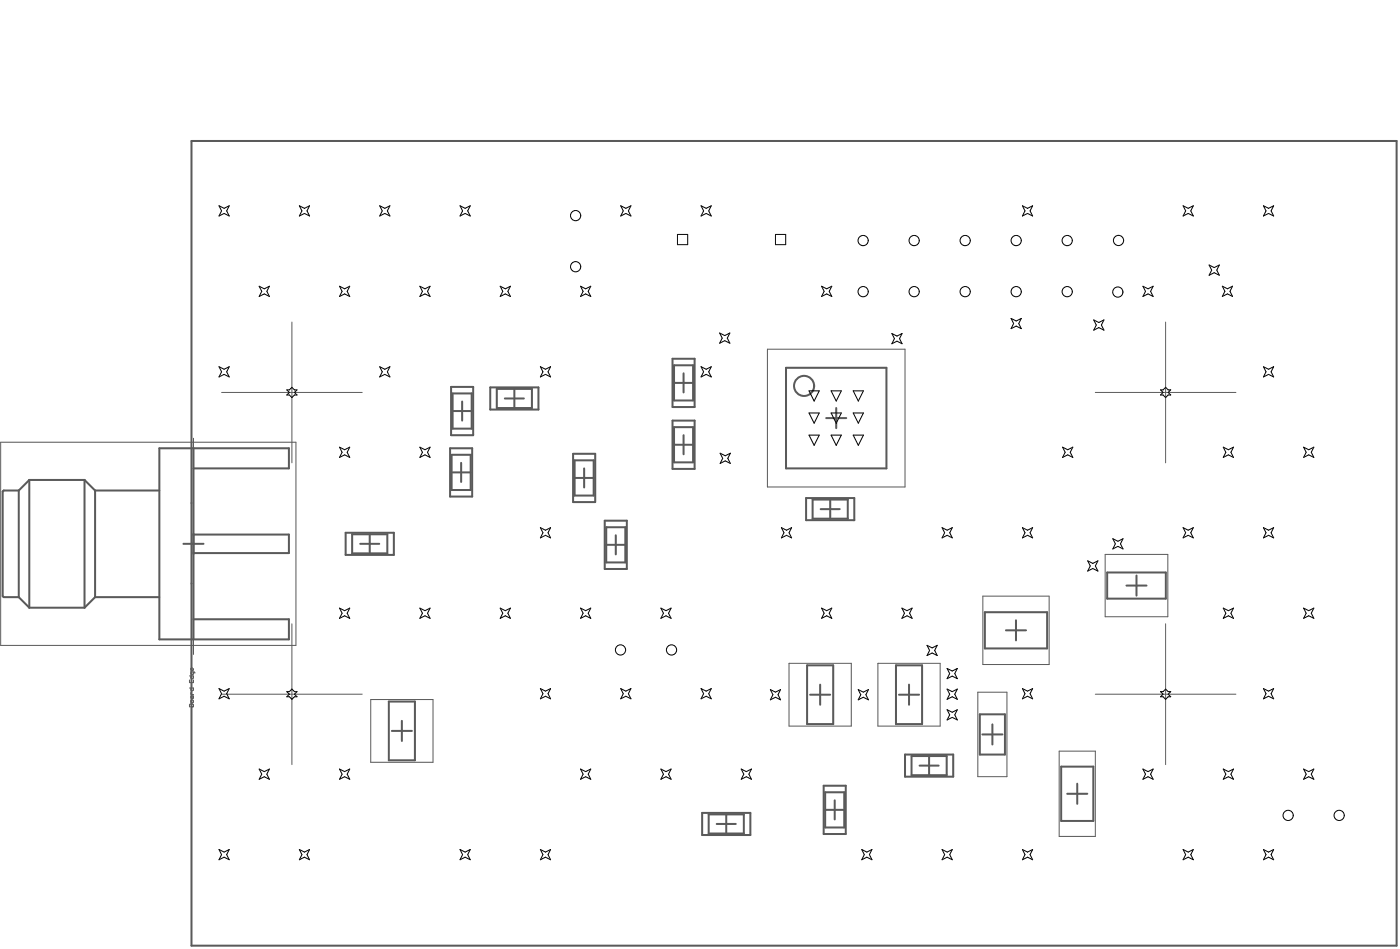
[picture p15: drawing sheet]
<svg xmlns="http://www.w3.org/2000/svg" width="232mm" height="157mm" viewBox="0 0 232 157" stroke-linecap="round" stroke-linejoin="round" font-family="sans-serif">
<g fill="none" stroke="#5a5a5a" stroke-width=".33">
<path d="M31.7 23.3h199.5v133.1h-199.5zM111.3 59.3h3.7v8h-3.7zM4.9 79.4l-1.8 1.7M4.9 79.4v21.1M4.9 79.4h9.1M14 79.4l1.7 1.7M14 79.4v21.1M32 74.2v31.6M32 77.5h15.8v-3.3h-21.4v31.6h21.4v-3.4h-15.8M74.5 74.2h3.7v7.9h-3.7zM74.7 64h3.6v8h-3.6zM74.8 78.1h3.1"/>
<path d="M74.8 75.2h3.1v5.9h-3.1zM74.9 68h3.2M74.9 65.1h3.2v5.8h-3.2zM76.3 76.6v3.1M76.5 66.4v3.2M81.2 64.1h7.9v3.6h-7.9zM82.2 64.3h5.9v3.2h-5.9zM83.6 65.9h3.1M85.2 64.3v3.2M94.9 75.1h3.6v8h-3.6zM95.1 79.1h3.2M95.1 76.2h3.2v5.8h-3.2z"/>
<path d="M96.7 77.5v3.1M111.3 69.6h3.7v8h-3.7zM111.6 63.3h3.1M111.6 73.6h3.1M111.6 70.7h3.1v5.8h-3.1zM111.6 60.4h3.1v5.9h-3.1zM113.2 61.8v3.1M113.2 72v3.2M130.1 60.8h16.7v16.7h-16.7zM136.8 69.2h3.3M138.4 67.5v3.3M3.1 81.1h-2.5l-.2 .2v17.3l.2 .2h2.5"/>
<path d="M3.1 98.8l1.8 1.7M3.1 81.1v17.7M15.7 98.8l-1.7 1.7M15.7 81.1v17.7M15.7 98.8h10.7M15.7 81.1h10.7M30.4 90h3.3M32 88.4h15.8v3.1h-15.8M57.2 88.1h8v3.7h-8zM58.3 88.4h5.8v3.1h-5.8zM59.6 90h3.2M61.2 88.4v3.1"/>
<path d="M100.1 86.1h3.7v8h-3.7zM100.4 90.1h3.1M100.4 87.2h3.1v5.8h-3.1zM101.9 88.5v3.2M133.5 82.4h7.9v3.7h-7.9zM134.5 82.6h5.9v3.2h-5.9zM135.9 84.2h3.1M137.4 82.6v3.2M183.3 94.7h9.7v4.3h-9.7zM186.5 96.9h3.3M188.2 95.2v3.3M4.9 100.5h9.1"/>
<path d="M64.4 116.1h4.3v9.7h-4.3zM66.5 119.2v3.4M133.6 110.1h4.3v9.7h-4.3zM134.1 114.9h3.3M135.8 113.3v3.3M148.3 110.1h4.4v9.7h-4.4zM148.8 114.9h3.4M150.5 113.3v3.3M162.2 118.2h4.2v6.6h-4.2zM163 101.3h10.4v6h-10.4zM164.3 119.8v3.4M166.5 104.3h3.4"/>
<path d="M168.2 102.6v3.3M64.9 120.9h3.3M116.2 134.5h8v3.6h-8zM117.3 134.7h5.8v3.2h-5.8zM118.7 136.3h3.1M120.2 134.7v3.2M136.4 130h3.6v8h-3.6zM136.6 134h3.2M136.6 131.1h3.2v5.8h-3.2zM138.2 132.4v3.2M149.8 124.8h8v3.7h-8zM150.9 125.1h5.8v3.1h-5.8z"/>
<path d="M152.2 126.7h3.2M153.8 125.1v3.1M162.6 121.5h3.4M175.7 126.8h5.3v9h-5.3zM176.7 131.3h3.3M178.3 129.6v3.4"/>
<circle cx="133.1" cy="63.8" r="1.66"/>
</g>
<g fill="none" stroke="#5a5a5a" stroke-width=".17">
<path d="M48.3 53.3v23.3M127.1 57.8h22.7v22.8h-22.7zM193 53.3v23.3M.1 73.2h48.9v33.6h-48.9zM32 72.5v35.8M36.7 64.9h23.3M181.3 64.9h23.3M162.7 98.6h11v11.3h-11zM183 91.7h10.3v10.3h-10.3zM31.4 111.8h.6l-.1 .5-.3-.2v-.3M31.4 112.5v.4h.6v-.4M31.4 113.8h.6v.3l-.3 .2-.1-.5"/>
<path d="M31.5 116.5l.2 .1 .2-.1 .1 .4h-.6zM31.6 114.6l.2 .3M31.6 114.9h.4M31.7 116.9h.1M31.7 115.8l.3 .1-.1 .4-.3-.2zM31.7 112.7v.2M31.7 116.6v.3M31.8 115.1v.4l.1 .1 .1-.1v-.4h-.3l-.1 .4M32 110.6l-.1 .3h-.2l-.1-.3 .2-.1v.4M32 111.2l-.1 .4-.3-.1v-.3h.5l.2 .2M36.7 114.8h23.3M48.3 103.2v23.3"/>
<path d="M61.4 115.7h10.3v10.4h-10.3zM130.6 109.7h10.3v10.4h-10.3zM145.3 109.7h10.3v10.4h-10.3zM161.9 114.5h4.8v14h-4.8zM181.3 114.8h23.3M193 103.2v23.3M175.3 124.3h6v14.1h-6z"/>
</g>
<g fill="none" stroke="#000" stroke-width=".17">
<path d="M36.3 34l.8 .5 .8-.5-.4 .9 .4 .8-.8-.4-.8 .4 .4-.8zM49.6 34l.8 .5 .8-.5-.4 .9 .4 .8-.8-.4-.8 .4 .4-.8zM62.9 34l.8 .5 .9-.5-.5 .9 .5 .8-.9-.4-.8 .4 .4-.8zM76.2 34l.8 .5 .9-.5-.5 .9 .5 .8-.9-.4-.8 .4 .4-.8zM102.8 34l.8 .5 .9-.5-.5 .9 .5 .8-.9-.4-.8 .4 .4-.8zM112.2 38.8h1.6v1.7h-1.6zM116.1 34l.8 .5 .9-.5-.5 .9 .5 .8-.9-.4-.8 .4 .4-.8zM128.4 38.8h1.7v1.7h-1.7zM169.3 34l.8 .5 .9-.5-.5 .9 .5 .8-.9-.4-.8 .4 .4-.8zM195.9 34l.8 .5 .9-.5-.5 .9 .5 .8-.9-.4-.8 .4 .4-.8zM209.2 34l.8 .5 .9-.5-.5 .9 .5 .8-.9-.4-.8 .4 .4-.8zM42.9 47.4l.9 .4 .8-.4-.4 .8 .4 .8-.8-.4-.9 .4 .4-.8z"/>
<path d="M56.2 47.4l.9 .4 .8-.4-.4 .8 .4 .8-.8-.4-.9 .4 .4-.8zM69.5 47.4l.9 .4 .8-.4-.4 .8 .4 .8-.8-.4-.9 .4 .4-.8zM82.8 47.4l.9 .4 .8-.4-.4 .8 .4 .8-.8-.4-.9 .4 .4-.8zM96.1 47.4l.9 .4 .8-.4-.4 .8 .4 .8-.8-.4-.9 .4 .4-.8zM119.1 55.1l.9 .4 .8-.4-.4 .8 .4 .9-.8-.4-.9 .4 .5-.9zM136 47.4l.9 .4 .8-.4-.4 .8 .4 .8-.8-.4-.9 .4 .4-.8zM147.7 55.2l.8 .4 .8-.4-.4 .8 .4 .9-.8-.5-.8 .5 .4-.9zM167.4 52.7l.8 .4 .9-.4-.4 .8 .4 .9-.9-.5-.8 .5 .4-.9zM181.1 52.9l.8 .4 .9-.4-.5 .9 .5 .8-.9-.4-.8 .4 .4-.8zM189.2 47.4l.9 .4 .8-.4-.4 .8 .4 .8-.8-.4-.9 .4 .4-.8zM200.2 43.8l.8 .5 .9-.5-.5 .9 .5 .8-.9-.4-.8 .4 .4-.8zM202.4 47.3l.8 .5 .9-.5-.5 .9 .5 .8-.9-.4-.8 .4 .4-.8z"/>
<path d="M36.3 60.7l.8 .4 .8-.4-.4 .8 .4 .9-.8-.5-.8 .5 .4-.9zM47.5 64.5h.4l.4-.4 .4 .4h.5l-.5 .4 .5 .4h-.5l-.4 .5-.4-.5h-.4l.4-.4zM56.2 74l.9 .4 .8-.4-.4 .8 .4 .9-.8-.5-.9 .5 .4-.9zM62.9 60.7l.8 .4 .9-.4-.5 .8 .5 .9-.9-.5-.8 .5 .4-.9zM69.5 74l.9 .4 .8-.4-.4 .8 .4 .9-.8-.5-.9 .5 .4-.9zM89.5 60.7l.8 .4 .9-.4-.5 .8 .5 .9-.9-.5-.8 .5 .4-.9zM116.1 60.7l.8 .4 .9-.4-.5 .8 .5 .9-.9-.5-.8 .5 .4-.9zM119.2 75l.9 .4 .8-.4-.4 .8 .4 .9-.8-.5-.9 .5 .4-.9zM133.9 68.3h1.7l-.8 1.7zM133.9 72h1.7l-.8 1.7zM133.9 64.7h1.7l-.8 1.6zM137.6 68.3h1.7l-.9 1.7z"/>
<path d="M137.6 72h1.7l-.9 1.7zM137.6 64.7h1.7l-.9 1.6zM141.3 68.3h1.6l-.8 1.7zM141.3 72h1.6l-.8 1.7zM141.3 64.7h1.6l-.8 1.6zM175.9 74l.9 .4 .8-.4-.4 .8 .4 .9-.8-.5-.9 .5 .4-.9zM192.1 64.5h.5l.4-.4 .4 .4h.4l-.4 .4 .4 .4h-.4l-.4 .5-.4-.5h-.5l.5-.4zM202.5 74l.9 .4 .8-.4-.4 .8 .4 .9-.8-.5-.9 .5 .4-.9zM209.2 60.7l.8 .4 .9-.4-.5 .8 .5 .9-.9-.5-.8 .5 .4-.9zM215.8 74l.9 .4 .8-.4-.4 .8 .4 .9-.8-.5-.9 .5 .4-.9zM89.5 87.3l.8 .4 .9-.4-.5 .8 .5 .9-.9-.4-.8 .4 .4-.9zM129.4 87.3l.8 .4 .9-.4-.5 .8 .5 .9-.9-.4-.8 .4 .4-.9z"/>
<path d="M156 87.3l.8 .4 .9-.4-.5 .8 .5 .9-.9-.4-.8 .4 .4-.9zM169.3 87.3l.8 .4 .9-.4-.5 .8 .5 .9-.9-.4-.8 .4 .4-.9zM180.1 92.8l.8 .4 .9-.4-.5 .8 .5 .9-.9-.5-.8 .5 .4-.9zM184.2 89.1l.9 .4 .8-.4-.4 .9 .4 .8-.8-.4-.9 .4 .5-.8zM195.9 87.3l.8 .4 .9-.4-.5 .8 .5 .9-.9-.4-.8 .4 .4-.9zM209.2 87.3l.8 .4 .9-.4-.5 .8 .5 .9-.9-.4-.8 .4 .4-.9zM36.3 113.9l.8 .4 .8-.4-.4 .9 .4 .8-.8-.4-.8 .4 .4-.8zM47.5 114.4h.4l.4-.4 .4 .4h.5l-.5 .4 .5 .5h-.5l-.4 .4-.4-.4h-.4l.4-.5zM56.2 100.6l.9 .4 .8-.4-.4 .8 .4 .9-.8-.4-.9 .4 .4-.9zM69.5 100.6l.9 .4 .8-.4-.4 .8 .4 .9-.8-.4-.9 .4 .4-.9zM82.8 100.6l.9 .4 .8-.4-.4 .8 .4 .9-.8-.4-.9 .4 .4-.9zM89.5 113.9l.8 .4 .9-.4-.5 .9 .5 .8-.9-.4-.8 .4 .4-.8z"/>
<path d="M96.1 100.6l.9 .4 .8-.4-.4 .8 .4 .9-.8-.4-.9 .4 .4-.9zM102.8 113.9l.8 .4 .9-.4-.5 .9 .5 .8-.9-.4-.8 .4 .4-.8zM109.4 100.6l.9 .4 .8-.4-.4 .8 .4 .9-.8-.4-.9 .4 .4-.9zM116.1 113.9l.8 .4 .9-.4-.5 .9 .5 .8-.9-.4-.8 .4 .4-.8zM127.5 114.1l.9 .4 .8-.4-.4 .8 .4 .9-.8-.5-.9 .5 .5-.9zM136 100.6l.9 .4 .8-.4-.4 .8 .4 .9-.8-.4-.9 .4 .4-.9zM142.1 114.1l.8 .4 .9-.4-.4 .8 .4 .9-.9-.5-.8 .5 .4-.9zM149.3 100.6l.9 .4 .8-.4-.4 .8 .4 .9-.8-.4-.9 .4 .4-.9zM153.5 106.8l.8 .4 .9-.4-.5 .8 .5 .8-.9-.4-.8 .4 .4-.8zM156.8 117.4l.8 .4 .9-.4-.4 .8 .4 .9-.9-.4-.8 .4 .4-.9zM156.8 114l.8 .4 .9-.4-.4 .8 .4 .9-.9-.4-.8 .4 .4-.9zM156.8 110.6l.8 .4 .9-.4-.4 .8 .4 .9-.9-.5-.8 .5 .4-.9z"/>
<path d="M169.3 113.9l.8 .4 .9-.4-.5 .9 .5 .8-.9-.4-.8 .4 .4-.8zM192.1 114.4h.5l.4-.4 .4 .4h.4l-.4 .4 .4 .5h-.4l-.4 .4-.4-.4h-.5l.5-.5zM202.5 100.6l.9 .4 .8-.4-.4 .8 .4 .9-.8-.4-.9 .4 .4-.9zM209.2 113.9l.8 .4 .9-.4-.5 .9 .5 .8-.9-.4-.8 .4 .4-.8zM215.8 100.6l.9 .4 .8-.4-.4 .8 .4 .9-.8-.4-.9 .4 .4-.9zM42.9 127.2l.9 .4 .8-.4-.4 .9 .4 .8-.8-.4-.9 .4 .4-.8zM56.2 127.2l.9 .4 .8-.4-.4 .9 .4 .8-.8-.4-.9 .4 .4-.8zM96.1 127.2l.9 .4 .8-.4-.4 .9 .4 .8-.8-.4-.9 .4 .4-.8zM109.4 127.2l.9 .4 .8-.4-.4 .9 .4 .8-.8-.4-.9 .4 .4-.8zM122.7 127.2l.9 .4 .8-.4-.4 .9 .4 .8-.8-.4-.9 .4 .4-.8zM189.2 127.2l.9 .4 .8-.4-.4 .9 .4 .8-.8-.4-.9 .4 .4-.8zM202.5 127.2l.9 .4 .8-.4-.4 .9 .4 .8-.8-.4-.9 .4 .4-.8z"/>
<path d="M215.8 127.2l.9 .4 .8-.4-.4 .9 .4 .8-.8-.4-.9 .4 .4-.8zM36.3 140.5l.8 .5 .8-.5-.4 .9 .4 .8-.8-.4-.8 .4 .4-.8zM49.6 140.5l.8 .5 .8-.5-.4 .9 .4 .8-.8-.4-.8 .4 .4-.8zM76.2 140.5l.8 .5 .9-.5-.5 .9 .5 .8-.9-.4-.8 .4 .4-.8zM89.5 140.5l.8 .5 .9-.5-.5 .9 .5 .8-.9-.4-.8 .4 .4-.8zM142.7 140.5l.8 .5 .9-.5-.5 .9 .5 .8-.9-.4-.8 .4 .4-.8zM156 140.5l.8 .5 .9-.5-.5 .9 .5 .8-.9-.4-.8 .4 .4-.8zM169.3 140.5l.8 .5 .9-.5-.5 .9 .5 .8-.9-.4-.8 .4 .4-.8zM195.9 140.5l.8 .5 .9-.5-.5 .9 .5 .8-.9-.4-.8 .4 .4-.8zM209.2 140.5l.8 .5 .9-.5-.5 .9 .5 .8-.9-.4-.8 .4 .4-.8z"/>
<circle cx="95.3" cy="35.7" r=".84"/>
<circle cx="142.9" cy="39.8" r=".84"/>
<circle cx="151.3" cy="39.8" r=".84"/>
<circle cx="159.8" cy="39.8" r=".84"/>
<circle cx="168.2" cy="39.8" r=".84"/>
<circle cx="176.7" cy="39.8" r=".84"/>
<circle cx="185.2" cy="39.8" r=".84"/>
<circle cx="95.3" cy="44.1" r=".84"/>
<circle cx="142.9" cy="48.2" r=".84"/>
<circle cx="151.3" cy="48.2" r=".84"/>
<circle cx="159.8" cy="48.2" r=".84"/>
<circle cx="168.2" cy="48.2" r=".84"/>
<circle cx="176.7" cy="48.2" r=".84"/>
<circle cx="185.1" cy="48.3" r=".84"/>
<circle cx="102.7" cy="107.5" r=".84"/>
<circle cx="111.2" cy="107.5" r=".84"/>
<circle cx="213.3" cy="134.9" r=".84"/>
<circle cx="221.7" cy="134.9" r=".84"/>
</g>
</svg>
